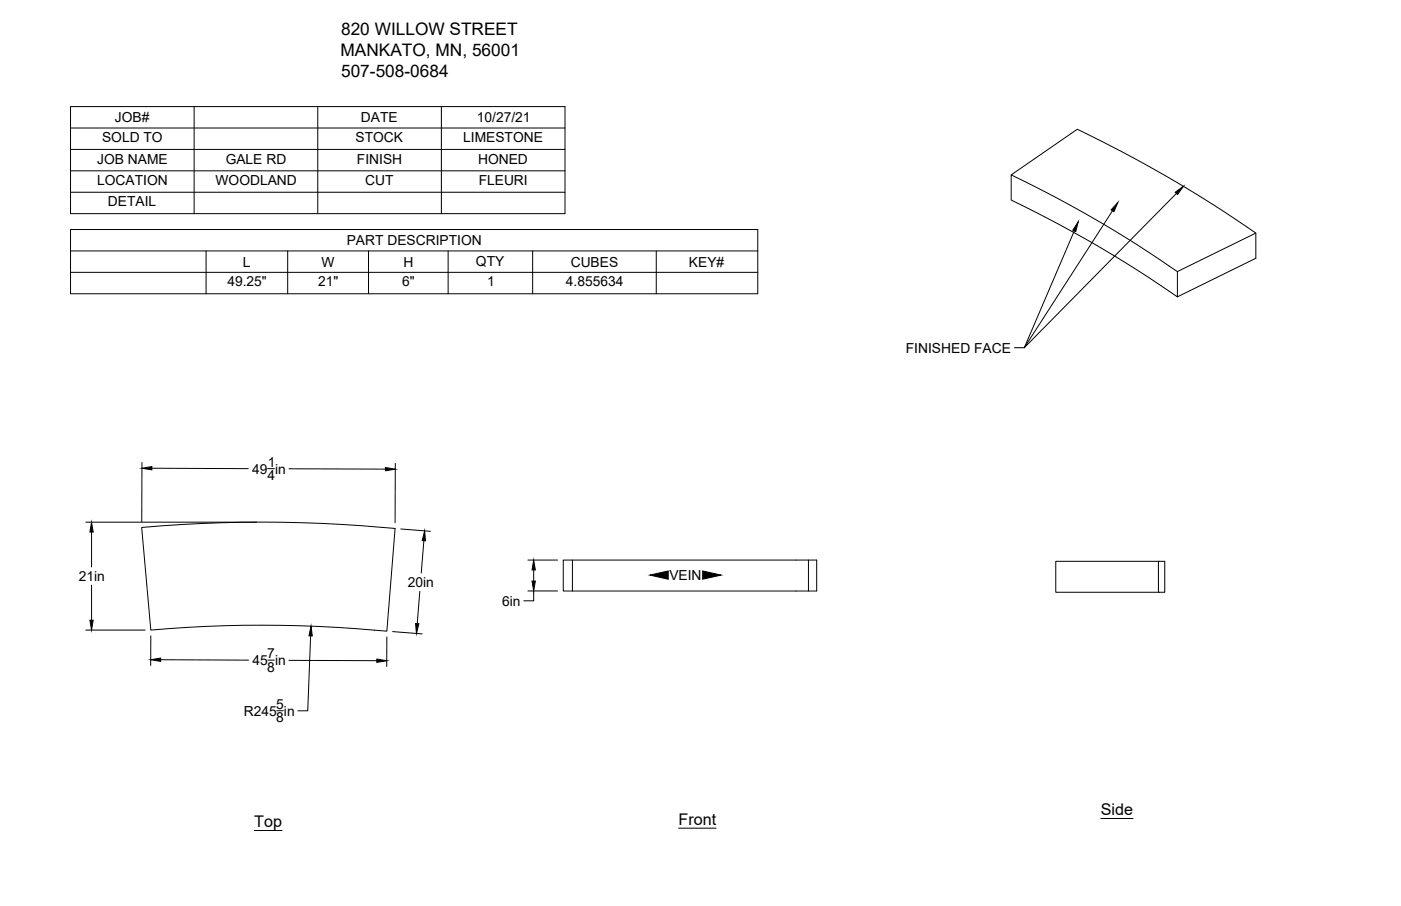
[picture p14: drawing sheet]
<svg xmlns="http://www.w3.org/2000/svg" width="432mm" height="279mm" viewBox="0 0 432 279" stroke-linecap="round" stroke-linejoin="round" font-family="sans-serif">
<defs><g id="words">
<g font-size="5.3">
<text x="105.1" y="10.8">820 WILLOW STREET</text>
<text x="105" y="17.3">MANKATO, MN, 56001</text>
<text x="105.1" y="23.6">507-508-0684</text>
</g>
<g font-size="5">
<text x="339.3" y="251.4">Side</text>
<text x="78.4" y="255.1">Top</text>
<text x="209.1" y="254.4">Front</text>
</g>
<g font-size="4.3">
<text x="35.4" y="37.7">JOB#</text>
<text x="111.3" y="37.7">DATE</text>
<text x="147" y="37.7">10/27/21</text>
<text x="31.5" y="43.8">SOLD TO</text>
<text x="109.6" y="43.8">STOCK</text>
<text x="142.7" y="43.8">LIMESTONE</text>
<text x="30" y="50.4">JOB NAME</text>
<text x="69.6" y="50.4">GALE RD</text>
<text x="110" y="50.4">FINISH</text>
<text x="147.3" y="50.4">HONED</text>
<text x="29.9" y="57">LOCATION</text>
<text x="66.4" y="57">WOODLAND</text>
<text x="112.5" y="57">CUT</text>
<text x="147.5" y="57">FLEURI</text>
<text x="33.3" y="63.6">DETAIL</text>
<text x="106.8" y="75.6">PART DESCRIPTION</text>
<text x="74.8" y="82.2">L</text>
<text x="99.1" y="82.2">W</text>
<text x="124.3" y="82.2">H</text>
<text x="146.7" y="82.1">QTY</text>
<text x="175.9" y="82.2">CUBES</text>
<text x="212.3" y="82.2">KEY#</text>
<text x="70.1" y="88.3">49.25&quot;</text>
<text x="98" y="88.3">21&quot;</text>
<text x="123.9" y="88.3">6&quot;</text>
<text x="150.1" y="88.3">1</text>
<text x="174.4" y="88.3">4.855634</text>
<text x="279.2" y="108.8">FINISHED FACE</text>
<text x="77.7" y="146">49 in</text>
<text x="82.4" y="148.1">4</text>
<text x="82.5" y="144">1</text>
<text x="24.3" y="179.2">21in</text>
<text x="206.3" y="178.8">VEIN</text>
<text x="125.7" y="181">20in</text>
<text x="154.8" y="186.8">6in</text>
<text x="82.4" y="203.1">7</text>
<text x="77.8" y="205.1">45 in</text>
<text x="82.4" y="207.2">8</text>
<text x="75.1" y="220.7">R245 in</text>
<text x="85.1" y="218.7">5</text>
<text x="85.1" y="222.8">8</text>
</g>
</g></defs>
<!-- layer: Visible -->
<path d="M311.7 53.9v7.8a367.9 367.9 0 0 1 51.2 29.8v-7.7a367.3 367.3 0 0 0-51.2-29.9l20.3-14a397.5 397.5 0 0 1 55.1 32v7.8l-24.2 11.8M387.1 71.9l-24.2 11.9M43.7 162.7a425.4 425.4 0 0 1 78.1 .3l-2.6 31.6a398 398 0 0 0-72.7-.3zM173.6 172.7h75.6v9.6h-75.6zM176.4 172.7v9.6M249.2 172.7h2.5v9.6h-2.5M357 173.1h2v9.5h-2zM357 173.1h-31.6v9.5h31.6" fill="none" stroke="#000" stroke-width=".31"/>
<!-- layer: Annotations -->
<path d="M78.4 256.1h8.5M209.1 255.4h11.6M339.3 252.4h9.9" fill="none" stroke="#000" stroke-width=".31"/>
<!-- layer: Dimensions -->
<g fill="none" stroke="#000" stroke-width=".31">
<path d="M43.8 142.6l-.1 18.3M46.8 144.4l29.7 .1M82.5 144.5h2.1M89.1 144.6l29.7 .1M121.8 142.9v18.3M26.4 161h52.7M28.2 164.1v10.8M123.5 163.1l9.2 .8M130.6 166.8l-.8 9.9M162.7 172.7h9.2M164.5 175.8v3.4M26.4 194.3h18.3"/>
<path d="M28.2 180.5v10.8M46.5 196.1l-.1 9.1M95.7 196.1l-.9 23.1h-3M119.2 196.4v9.1M121 194.8l9.1 .7M129.4 182.4l-.8 9.9M162.7 182.2h9.2M164.5 182.2v3.1h-3.1M49.5 203.5l27.1 .1M82.5 203.6h2.1M85.3 219.2h2M89 203.6l27.1 .2"/>
</g>
<path d="M43.8 144.4l3-.5v1zM118.8 144.2l3 .5-3 .5zM28.2 161l.5 3.1h-1zM130.9 163.7l.2 3.1-1-.1zM164.5 172.7l.5 3.1h-1zM164 179.2h1l-.5 3zM27.7 191.3h1l-.5 3zM95.9 193.1l.3 3h-1zM128.1 192.3l1 .1-.7 3zM46.5 203.5l3-.6v1.1zM116.1 203.2l3.1 .6-3.1 .5z" fill="#000" stroke="#000" stroke-width=".31"/>
<!-- layer: BOM -->
<g fill="none" stroke="#000" stroke-width=".31">
<path d="M21.7 32.9h152.4v33h-152.4zM21.7 39.5h152.4M59.8 32.9v33M97.9 32.9v33M136 32.9v33M21.7 46.1h152.4M21.7 52.7h152.4M21.7 59.3h152.4M21.7 70.8h211.9v19.8h-211.9zM21.7 77.4h211.9M63.5 77.4v13.2M88.7 77.4v13.2"/>
<path d="M113.6 77.4v13.2M138.1 77.4v13.2M164.2 77.4v13.2M202.3 77.4v13.2M21.7 84h211.9"/>
</g>
<!-- layer: 0 -->
<path d="M362.2 59.3l2.5-1.8-1.8 2.5zM332.3 68.4l-.7 3-1-.4zM344.5 62.4l-1.2 2.9-.8-.6zM200.3 177.4l5.7-1.3v2.5zM216.6 176.1l5.6 1.3-5.6 1.2z" fill="#000" stroke="#000" stroke-width=".31"/>
<path d="M362.6 59.6l-46.9 47.6h-3M342.9 65l-27.2 42.2 15.4-36" fill="none" stroke="#000" stroke-width=".31"/>
<use href="#words"/>
</svg>
